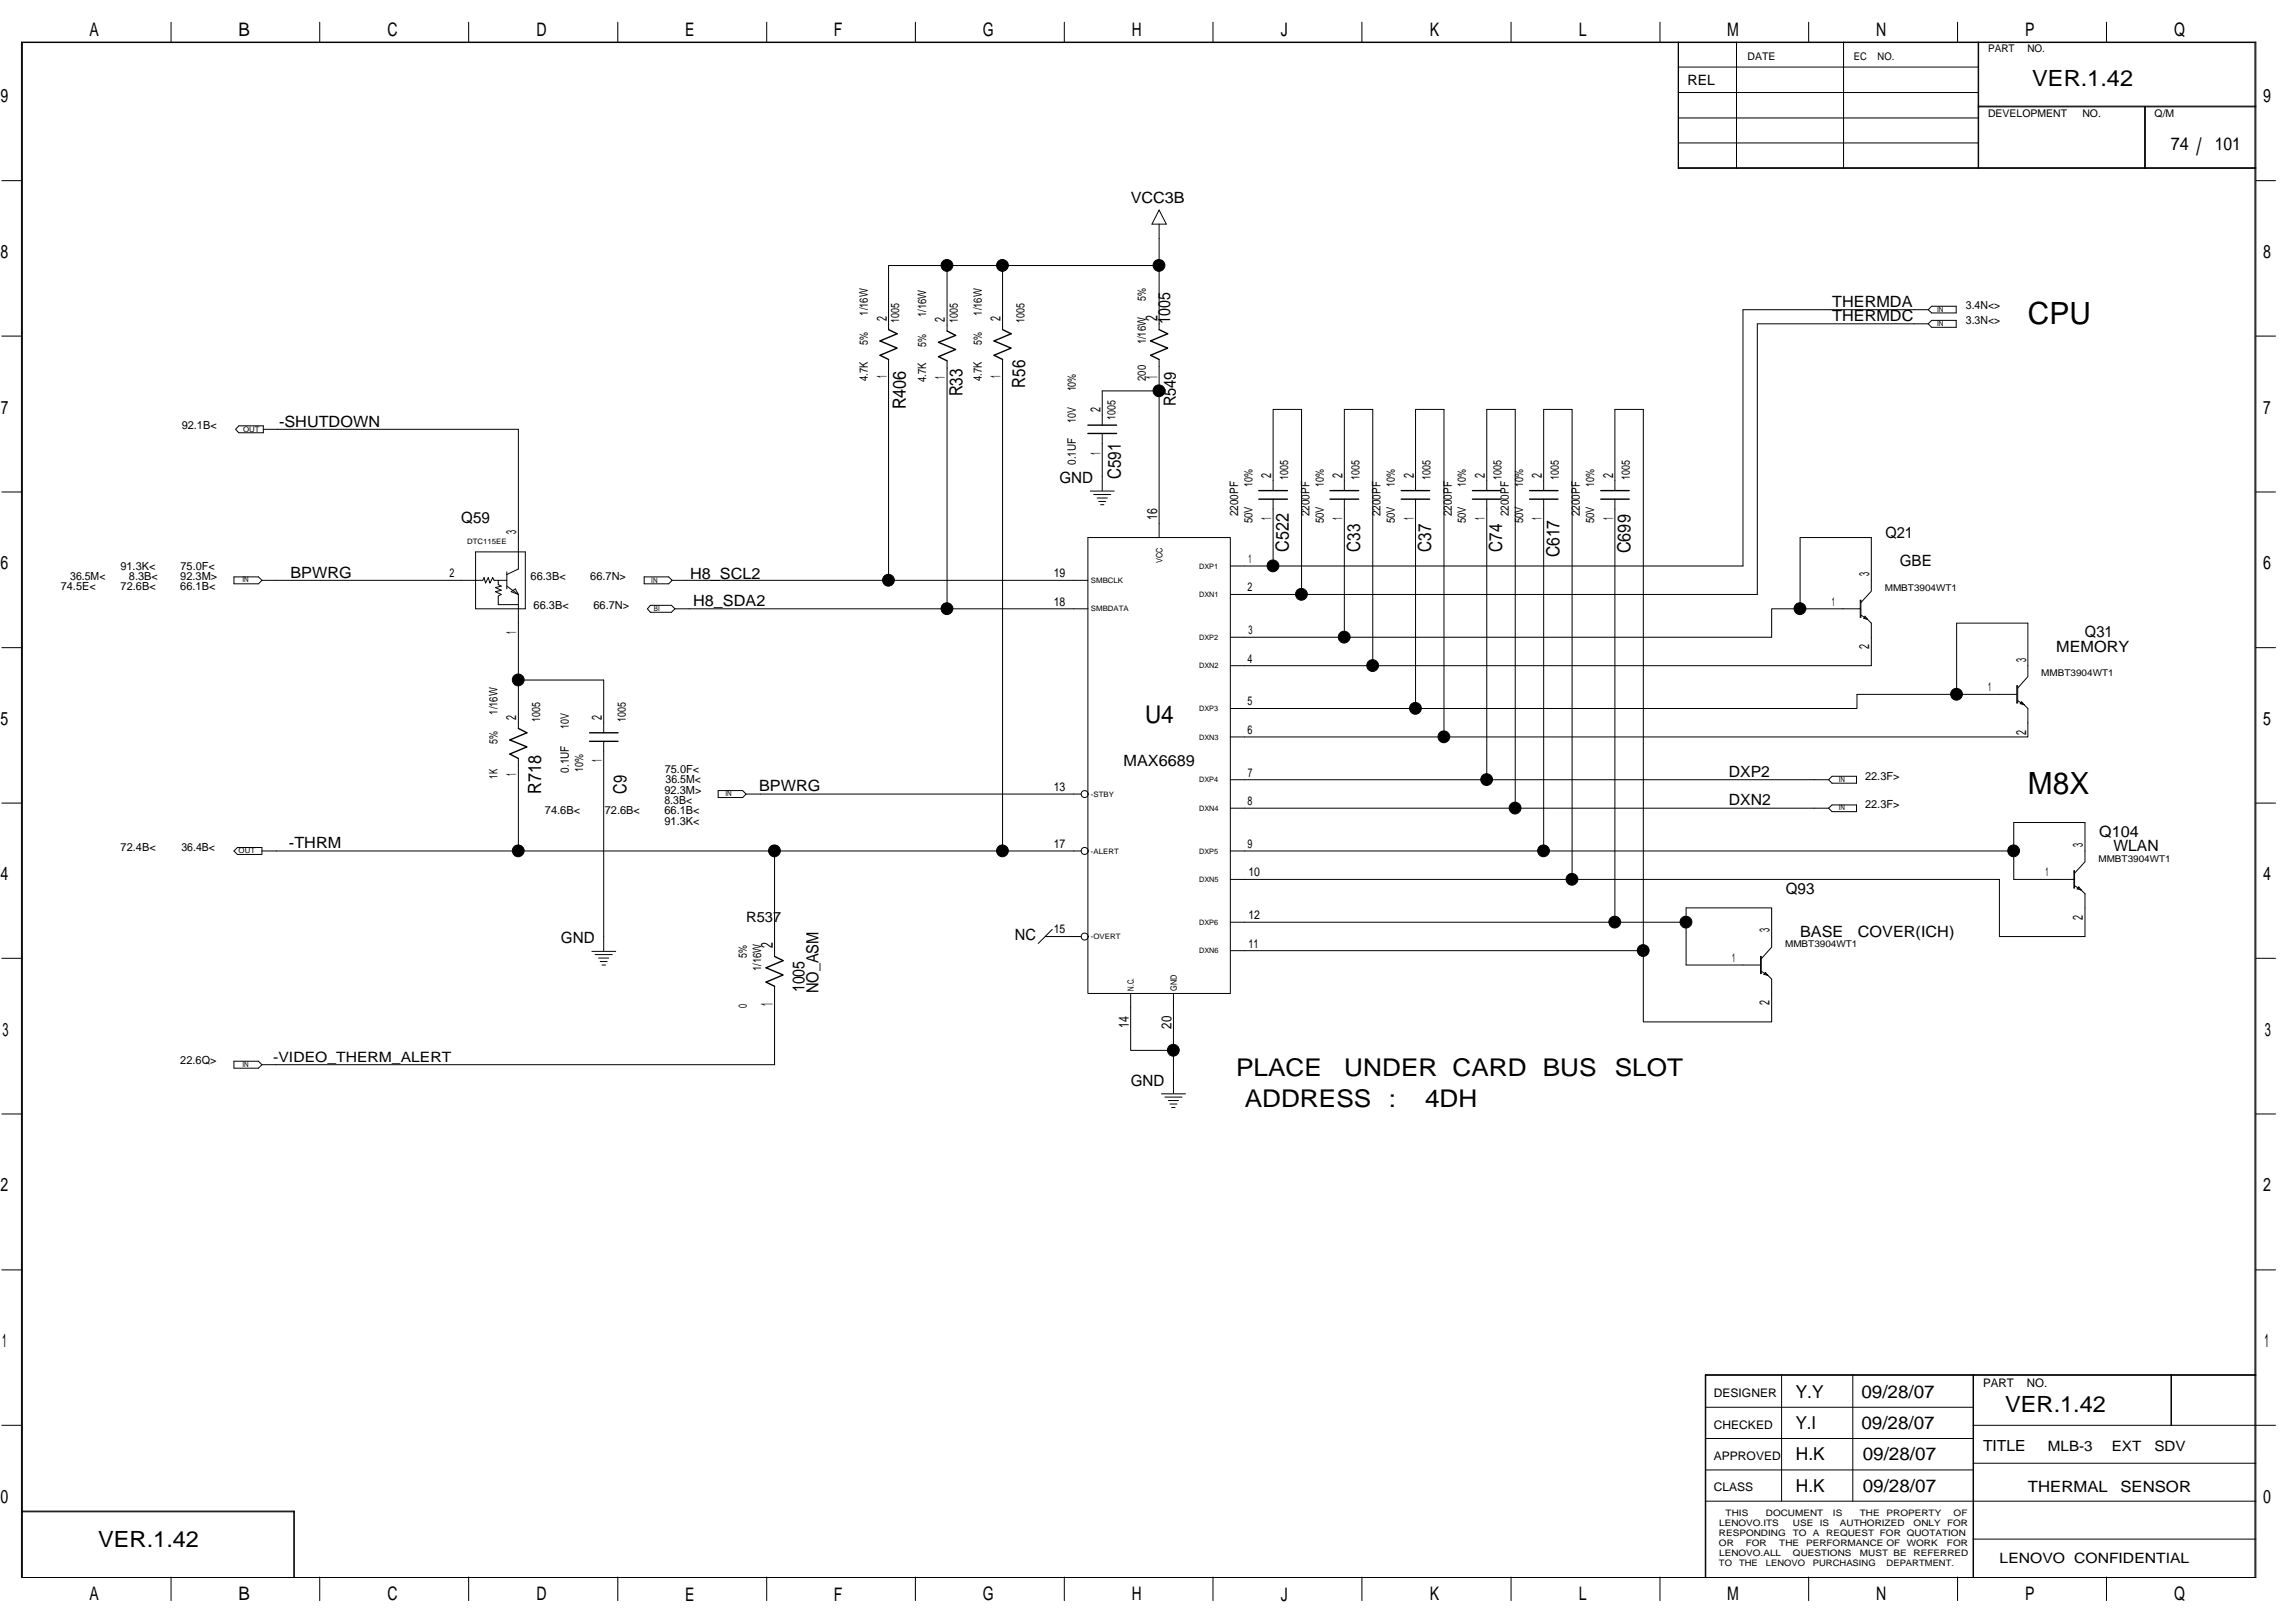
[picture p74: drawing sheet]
<svg xmlns="http://www.w3.org/2000/svg" width="420mm" height="297mm" viewBox="0 0 420 297" stroke-linecap="round" stroke-linejoin="round" font-family="sans-serif">
<defs><g id="words">
<g font-size="5.6">
<text x="371.3" y="59.2">CPU</text>
<text x="371.3" y="145.3">M8X</text>
</g>
<g font-size="4.5">
<text x="209.6" y="132.2">U4</text>
<text x="226.3" y="196.9">PLACE</text>
<text x="246.1" y="196.9">UNDER CARD BUS</text>
<text x="295.6" y="196.9">SLOT</text>
<text x="227.9" y="202.6">ADDRESS</text>
<text x="254.3" y="202.6">:</text>
<text x="260.9" y="202.6">4DH</text>
</g>
<text font-size="4.4" x="402.1" y="28.4">/</text>
<g font-size="4.1">
<text x="372.1" y="15.7">VER.1.42</text>
<text x="367.1" y="258.4">VER.1.42</text>
<text x="18" y="283.2">VER.1.42</text>
</g>
<g font-size="3.4">
<text x="16.4" y="6.6">A</text>
<text x="43.6" y="6.6">B</text>
<text x="70.9" y="6.6">C</text>
<text x="98.2" y="6.6">D</text>
<text x="125.4" y="6.6">E</text>
<text x="152.7" y="6.6">F</text>
<text x="179.9" y="6.6">G</text>
<text x="207.2" y="6.6">H</text>
<text x="234.5" y="6.6">J</text>
<text x="261.8" y="6.6">K</text>
<text x="289" y="6.6">L</text>
<text x="316.2" y="6.6">M</text>
<text x="343.5" y="6.6">N</text>
<text x="370.8" y="6.6">P</text>
<text x="398" y="6.6">Q</text>
<text x=".1" y="18.8">9</text>
<text x="414.3" y="18.8">9</text>
<text x=".1" y="47.2">8</text>
<text x="414.3" y="47.2">8</text>
<text x=".2" y="75.7">7</text>
<text x="414.3" y="75.7">7</text>
<text x=".1" y="104.2">6</text>
<text x="414.3" y="104.2">6</text>
<text x=".1" y="132.7">5</text>
<text x="414.3" y="132.7">5</text>
<text x=".1" y="161.1">4</text>
<text x="414.3" y="161.1">4</text>
<text x=".5" y="189.6">3</text>
<text x="414.6" y="189.6">3</text>
<text x=".1" y="218.1">2</text>
<text x="414.3" y="218.1">2</text>
<text x=".4" y="246.6">1</text>
<text x="414.6" y="246.6">1</text>
<text x=".1" y="275.1">0</text>
<text x="414.3" y="275.1">0</text>
<text x="16.4" y="292.9">A</text>
<text x="43.6" y="292.9">B</text>
<text x="70.9" y="292.9">C</text>
<text x="98.2" y="292.9">D</text>
<text x="125.4" y="292.9">E</text>
<text x="152.7" y="292.9">F</text>
<text x="179.9" y="292.9">G</text>
<text x="207.2" y="292.9">H</text>
<text x="234.5" y="292.9">J</text>
<text x="261.8" y="292.9">K</text>
<text x="289" y="292.9">L</text>
<text x="316.2" y="292.9">M</text>
<text x="343.5" y="292.9">N</text>
<text x="370.8" y="292.9">P</text>
<text x="398" y="292.9">Q</text>
</g>
<g font-size="3.3">
<text x="397.4" y="27.4">74</text>
<text x="405.5" y="27.4">101</text>
<text x="187.7" y="71" transform="rotate(-90 187.7 71)">R56</text>
<text x="165.8" y="74.9" transform="rotate(-90 165.8 74.9)">R406</text>
<text x="176.2" y="72.6" transform="rotate(-90 176.2 72.6)">R33</text>
<text x="205.2" y="87.7" transform="rotate(-90 205.2 87.7)">C591</text>
<text x="236" y="101" transform="rotate(-90 236 101)">C522</text>
<text x="249" y="101" transform="rotate(-90 249 101)">C33</text>
<text x="262" y="101" transform="rotate(-90 262 101)">C37</text>
<text x="275" y="101" transform="rotate(-90 275 101)">C74</text>
<text x="298.5" y="101.3" transform="rotate(-90 298.5 101.3)">C699</text>
<text x="285.5" y="102" transform="rotate(-90 285.5 102)">C617</text>
<text x="99" y="145.3" transform="rotate(-90 99 145.3)">R718</text>
<text x="114.7" y="145.3" transform="rotate(-90 114.7 145.3)">C9</text>
<text x="328.7" y="255.8">Y.Y</text>
<text x="340.8" y="255.8">09/28/07</text>
<text x="328.7" y="261.6">Y.I</text>
<text x="340.8" y="261.6">09/28/07</text>
<text x="328.8" y="267.3">H.K</text>
<text x="341" y="267.3">09/28/07</text>
<text x="328.8" y="273">H.K</text>
<text x="341" y="273">09/28/07</text>
</g>
<g font-size="3.1">
<text x="211.9" y="58.8" transform="rotate(-90 211.9 58.8)">2</text>
<text x="214.2" y="59.3" transform="rotate(-90 214.2 59.3)">1005</text>
<text x="211.9" y="69.4" transform="rotate(-90 211.9 69.4)">1</text>
<text x="215.3" y="74.4" transform="rotate(-90 215.3 74.4)">R549</text>
<text x="141.5" y="173.5" transform="rotate(-90 141.5 173.5)">2</text>
<text x="141.5" y="184.1" transform="rotate(-90 141.5 184.1)">1</text>
<text x="147.3" y="181.6" transform="rotate(-90 147.3 181.6)">1005</text>
<text x="149.8" y="181.8" transform="rotate(-90 149.8 181.8)">NO_ASM</text>
</g>
<g font-size="2.8">
<text x="207" y="37.1">VCC3B</text>
<text x="335.4" y="58.8">THERMDC</text>
<text x="335.4" y="56.1">THERMDA</text>
<text x="51.1" y="78.1">-SHUTDOWN</text>
<text x="194" y="88.5">GND</text>
<text x="84.4" y="95.8">Q59</text>
<text x="345.2" y="98.4">Q21</text>
<text x="53.2" y="105.7">BPWRG</text>
<text x="126.4" y="106">H8_SCL2</text>
<text x="347.8" y="103.6">GBE</text>
<text x="126.9" y="110.9">H8_SDA2</text>
<text x="376.5" y="119.3">MEMORY</text>
<text x="381.7" y="116.6">Q31</text>
<text x="205.7" y="140.1">MAX6689</text>
<text x="316.5" y="142.2">DXP2</text>
<text x="139" y="144.8">BPWRG</text>
<text x="316.5" y="147.4">DXN2</text>
<text x="52.9" y="155.2">-THRM</text>
<text x="384.3" y="153.2">Q104</text>
<text x="386.9" y="155.7">WLAN</text>
<text x="326.9" y="163.6">Q93</text>
<text x="102.7" y="172.7">GND</text>
<text x="185.8" y="172">NC</text>
<text x="329.6" y="171.4">BASE</text>
<text x="340.1" y="171.4">COVER(ICH)</text>
<text x="207" y="198.8">GND</text>
<text x="363" y="265.6">TITLE</text>
<text x="371.3" y="273.1">THERMAL</text>
<text x="388.2" y="273.1">SENSOR</text>
</g>
<g font-size="2.6">
<text x="308.9" y="15.5">REL</text>
<text x="162.3" y="58.8" transform="rotate(-90 162.3 58.8)">2</text>
<text x="173" y="59" transform="rotate(-90 173 59)">2</text>
<text x="183.2" y="58.8" transform="rotate(-90 183.2 58.8)">2</text>
<text x="162.3" y="69.1" transform="rotate(-90 162.3 69.1)">1</text>
<text x="173" y="69.4" transform="rotate(-90 173 69.4)">1</text>
<text x="183.2" y="69.1" transform="rotate(-90 183.2 69.1)">1</text>
<text x="201.5" y="75.4" transform="rotate(-90 201.5 75.4)">2</text>
<text x="201.5" y="83.2" transform="rotate(-90 201.5 83.2)">1</text>
<text x="232.7" y="87.4" transform="rotate(-90 232.7 87.4)">2</text>
<text x="245.8" y="87.4" transform="rotate(-90 245.8 87.4)">2</text>
<text x="258.8" y="87.4" transform="rotate(-90 258.8 87.4)">2</text>
<text x="271.9" y="87.4" transform="rotate(-90 271.9 87.4)">2</text>
<text x="282.3" y="87.4" transform="rotate(-90 282.3 87.4)">2</text>
<text x="295.3" y="87.4" transform="rotate(-90 295.3 87.4)">2</text>
<text x="211.9" y="95.1" transform="rotate(-90 211.9 95.1)">16</text>
<text x="232.7" y="95.2" transform="rotate(-90 232.7 95.2)">1</text>
<text x="245.8" y="95.2" transform="rotate(-90 245.8 95.2)">1</text>
<text x="258.8" y="95.2" transform="rotate(-90 258.8 95.2)">1</text>
<text x="271.9" y="95.2" transform="rotate(-90 271.9 95.2)">1</text>
<text x="282.3" y="95.2" transform="rotate(-90 282.3 95.2)">1</text>
<text x="295.3" y="95.2" transform="rotate(-90 295.3 95.2)">1</text>
<text x="94.5" y="97.7" transform="rotate(-90 94.5 97.7)">3</text>
<text x="342.2" y="105.5" transform="rotate(-90 342.2 105.5)">3</text>
<text x="94.5" y="116" transform="rotate(-90 94.5 116)">1</text>
<text x="342.2" y="118.8" transform="rotate(-90 342.2 118.8)">2</text>
<text x="370.9" y="121.1" transform="rotate(-90 370.9 121.1)">3</text>
<text x="94.5" y="131.7" transform="rotate(-90 94.5 131.7)">2</text>
<text x="110.2" y="131.7" transform="rotate(-90 110.2 131.7)">2</text>
<text x="370.9" y="134.5" transform="rotate(-90 370.9 134.5)">2</text>
<text x="94.5" y="142.1" transform="rotate(-90 94.5 142.1)">1</text>
<text x="110.2" y="139.5" transform="rotate(-90 110.2 139.5)">1</text>
<text x="381.3" y="155" transform="rotate(-90 381.3 155)">3</text>
<text x="136.6" y="168.8">R537</text>
<text x="324" y="170.6" transform="rotate(-90 324 170.6)">3</text>
<text x="381.3" y="168.4" transform="rotate(-90 381.3 168.4)">2</text>
<text x="324" y="184" transform="rotate(-90 324 184)">2</text>
<text x="206.7" y="188.1" transform="rotate(-90 206.7 188.1)">14</text>
<text x="214.5" y="188.3" transform="rotate(-90 214.5 188.3)">20</text>
<text x="50" y="194.4">-VIDEO_THERM_ALERT</text>
<text x="374.9" y="265.5">MLB-3</text>
<text x="386.6" y="265.5">EXT</text>
<text x="394.4" y="265.5">SDV</text>
<text x="366.1" y="286.1">LENOVO CONFIDENTIAL</text>
</g>
<g font-size="2.2">
<text x="82.3" y="105.7">2</text>
<text x="192.9" y="105.7">19</text>
<text x="228.5" y="103">1</text>
<text x="192.9" y="110.9">18</text>
<text x="228.4" y="108.2">2</text>
<text x="335.4" y="110.9">1</text>
<text x="228.6" y="116.1">3</text>
<text x="228.4" y="121.3">4</text>
<text x="228.4" y="129.1">5</text>
<text x="364" y="126.5">1</text>
<text x="228.4" y="134.3">6</text>
<text x="228.4" y="142.2">7</text>
<text x="192.9" y="144.7">13</text>
<text x="228.4" y="147.4">8</text>
<text x="192.9" y="155.2">17</text>
<text x="228.4" y="155.2">9</text>
<text x="228.5" y="160.4">10</text>
<text x="374.5" y="160.4">1</text>
<text x="192.9" y="170.8">15</text>
<text x="228.5" y="173.4">11</text>
<text x="228.5" y="168.2">12</text>
<text x="317.1" y="176.1">1</text>
<text x="313.8" y="255.7">DESIGNER</text>
<text x="363" y="253.8">PART</text>
<text x="371.1" y="253.8">NO.</text>
<text x="313.8" y="261.5">CHECKED</text>
<text x="313.8" y="267.2">APPROVED</text>
<text x="313.8" y="272.9">CLASS</text>
</g>
<g font-size="2.1">
<text x="158.9" y="57.8" transform="rotate(-90 158.9 57.8)">1/16W</text>
<text x="164.6" y="59.1" transform="rotate(-90 164.6 59.1)">1005</text>
<text x="169.6" y="58.1" transform="rotate(-90 169.6 58.1)">1/16W</text>
<text x="175.3" y="59.1" transform="rotate(-90 175.3 59.1)">1005</text>
<text x="179.7" y="57.8" transform="rotate(-90 179.7 57.8)">1/16W</text>
<text x="187.6" y="59.1" transform="rotate(-90 187.6 59.1)">1005</text>
<text x="209.8" y="55.1" transform="rotate(-90 209.8 55.1)">5%</text>
<text x="158.9" y="63.2" transform="rotate(-90 158.9 63.2)">5%</text>
<text x="169.6" y="63.5" transform="rotate(-90 169.6 63.5)">5%</text>
<text x="179.7" y="63.2" transform="rotate(-90 179.7 63.2)">5%</text>
<text x="209.8" y="63" transform="rotate(-90 209.8 63)">1/16W</text>
<text x="158.9" y="69.7" transform="rotate(-90 158.9 69.7)">4.7K</text>
<text x="169.6" y="70" transform="rotate(-90 169.6 70)">4.7K</text>
<text x="179.7" y="69.7" transform="rotate(-90 179.7 69.7)">4.7K</text>
<text x="197" y="71.6" transform="rotate(-90 197 71.6)">10%</text>
<text x="209.8" y="69.7" transform="rotate(-90 209.8 69.7)">200</text>
<text x="197" y="77.3" transform="rotate(-90 197 77.3)">10V</text>
<text x="204.2" y="76.8" transform="rotate(-90 204.2 76.8)">1005</text>
<text x="197" y="85.1" transform="rotate(-90 197 85.1)">0.1UF</text>
<text x="229.3" y="89.1" transform="rotate(-90 229.3 89.1)">10%</text>
<text x="235.8" y="87.8" transform="rotate(-90 235.8 87.8)">1005</text>
<text x="242.3" y="89.1" transform="rotate(-90 242.3 89.1)">10%</text>
<text x="248.9" y="87.8" transform="rotate(-90 248.9 87.8)">1005</text>
<text x="255.4" y="89.1" transform="rotate(-90 255.4 89.1)">10%</text>
<text x="261.9" y="87.8" transform="rotate(-90 261.9 87.8)">1005</text>
<text x="268.4" y="89.1" transform="rotate(-90 268.4 89.1)">10%</text>
<text x="274.9" y="87.8" transform="rotate(-90 274.9 87.8)">1005</text>
<text x="278.8" y="89.1" transform="rotate(-90 278.8 89.1)">10%</text>
<text x="285.4" y="87.8" transform="rotate(-90 285.4 87.8)">1005</text>
<text x="291.9" y="89.1" transform="rotate(-90 291.9 89.1)">10%</text>
<text x="298.4" y="87.8" transform="rotate(-90 298.4 87.8)">1005</text>
<text x="226.7" y="94.5" transform="rotate(-90 226.7 94.5)">2200PF</text>
<text x="229.3" y="95.8" transform="rotate(-90 229.3 95.8)">50V</text>
<text x="239.7" y="94.5" transform="rotate(-90 239.7 94.5)">2200PF</text>
<text x="242.3" y="95.8" transform="rotate(-90 242.3 95.8)">50V</text>
<text x="252.8" y="94.5" transform="rotate(-90 252.8 94.5)">2200PF</text>
<text x="255.4" y="95.8" transform="rotate(-90 255.4 95.8)">50V</text>
<text x="265.8" y="94.5" transform="rotate(-90 265.8 94.5)">2200PF</text>
<text x="268.4" y="95.8" transform="rotate(-90 268.4 95.8)">50V</text>
<text x="276.2" y="94.5" transform="rotate(-90 276.2 94.5)">2200PF</text>
<text x="278.8" y="95.8" transform="rotate(-90 278.8 95.8)">50V</text>
<text x="289.3" y="94.5" transform="rotate(-90 289.3 94.5)">2200PF</text>
<text x="291.9" y="95.8" transform="rotate(-90 291.9 95.8)">50V</text>
<text x="91.1" y="130.8" transform="rotate(-90 91.1 130.8)">1/16W</text>
<text x="91.1" y="136.2" transform="rotate(-90 91.1 136.2)">5%</text>
<text x="98.9" y="132.1" transform="rotate(-90 98.9 132.1)">1005</text>
<text x="104.1" y="133.4" transform="rotate(-90 104.1 133.4)">10V</text>
<text x="114.6" y="132.1" transform="rotate(-90 114.6 132.1)">1005</text>
<text x="91.1" y="142.5" transform="rotate(-90 91.1 142.5)">1K</text>
<text x="104.1" y="141.4" transform="rotate(-90 104.1 141.4)">0.1UF</text>
<text x="106.8" y="141.2" transform="rotate(-90 106.8 141.2)">10%</text>
<text x="136.7" y="175.3" transform="rotate(-90 136.7 175.3)">5%</text>
<text x="139.4" y="177.8" transform="rotate(-90 139.4 177.8)">1/16W</text>
<text x="136.7" y="184.4" transform="rotate(-90 136.7 184.4)">0</text>
</g>
<g font-size="2">
<text x="359.9" y="56.6">3.4N&lt;&gt;</text>
<text x="359.9" y="59.2">3.3N&lt;&gt;</text>
<text x="33.3" y="78.5">92.1B&lt;</text>
<text x="12.9" y="106.2">36.5M&lt;</text>
<text x="22" y="104.3">91.3K&lt;</text>
<text x="23.6" y="106.2">8.3B&lt;</text>
<text x="33" y="106.2">92.3M&gt;</text>
<text x="33.1" y="104.3">75.0F&lt;</text>
<text x="97.1" y="106.2">66.3B&lt;</text>
<text x="108.1" y="106.2">66.7N&gt;</text>
<text x="11.1" y="108">74.5E&lt;</text>
<text x="22.1" y="108">72.6B&lt;</text>
<text x="33" y="108">66.1B&lt;</text>
<text x="97.7" y="111.4">66.3B&lt;</text>
<text x="108.7" y="111.4">66.7N&gt;</text>
<text x="121.7" y="141.5">75.0F&lt;</text>
<text x="121.9" y="143.4">36.5M&lt;</text>
<text x="341.4" y="142.7">22.3F&gt;</text>
<text x="99.8" y="149">74.6B&lt;</text>
<text x="110.7" y="149">72.6B&lt;</text>
<text x="121.7" y="145.3">92.3M&gt;</text>
<text x="121.7" y="147.2">8.3B&lt;</text>
<text x="121.7" y="149">66.1B&lt;</text>
<text x="341.5" y="147.9">22.3F&gt;</text>
<text x="22.1" y="155.7">72.4B&lt;</text>
<text x="33.2" y="155.7">36.4B&lt;</text>
<text x="121.7" y="150.9">91.3K&lt;</text>
<text x="33" y="194.8">22.6Q&gt;</text>
</g>
<g font-size="1.9">
<text x="319.9" y="11">DATE</text>
<text x="339.4" y="11">EC</text>
<text x="343.7" y="11">NO.</text>
<text x="364" y="9.5">PART</text>
<text x="371.2" y="9.5">NO.</text>
<text x="364" y="21.3">DEVELOPMENT</text>
<text x="381.2" y="21.3">NO.</text>
<text x="394.5" y="21.3">Q/M</text>
</g>
<g font-size="1.7">
<text x="345" y="108.2">MMBT3904WT1</text>
<text x="373.7" y="123.8">MMBT3904WT1</text>
<text x="384.2" y="157.7">MMBT3904WT1</text>
<text x="326.8" y="173.3">MMBT3904WT1</text>
</g>
<g font-size="1.6">
<text x="212.8" y="103.1" transform="rotate(-90 212.8 103.1)">VCC</text>
<text x="207.6" y="181.3" transform="rotate(-90 207.6 181.3)">N.C.</text>
<text x="215.4" y="181.3" transform="rotate(-90 215.4 181.3)">GND</text>
<text x="314.7" y="281.2">RESPONDING</text>
<text x="314.7" y="279.3">LENOVO.ITS</text>
<text x="315.9" y="277.5">THIS</text>
<text x="323.3" y="277.5">DOCUMENT</text>
<text x="328.2" y="281.2">TO</text>
<text x="328.2" y="279.3">USE</text>
<text x="331.9" y="281.2">A</text>
<text x="333.2" y="279.3">IS</text>
<text x="334.3" y="281.2">REQUEST FOR QUOTATION</text>
<text x="335.6" y="277.5">IS</text>
<text x="336.8" y="279.3">AUTHORIZED</text>
<text x="340.5" y="277.5">THE</text>
<text x="345.4" y="277.5">PROPERTY</text>
<text x="350.3" y="279.3">ONLY</text>
<text x="356.5" y="279.3">FOR</text>
<text x="357.7" y="277.5">OF</text>
<text x="314.7" y="286.7">TO</text>
<text x="314.7" y="283">OR</text>
<text x="314.7" y="284.9">LENOVO.ALL</text>
<text x="318.4" y="286.7">THE</text>
<text x="319.6" y="283">FOR</text>
<text x="323.3" y="286.7">LENOVO</text>
<text x="325.7" y="283">THE</text>
<text x="328.2" y="284.9">QUESTIONS</text>
<text x="330.7" y="283">PERFORMANCE OF</text>
<text x="331.9" y="286.7">PURCHASING</text>
<text x="340.5" y="284.9">MUST BE</text>
<text x="345.4" y="286.7">DEPARTMENT.</text>
<text x="349.1" y="283">WORK</text>
<text x="350.3" y="284.9">REFERRED</text>
<text x="356.4" y="283">FOR</text>
</g>
<g font-size="1.4">
<text x="354.7" y="57.1">IN</text>
<text x="354.7" y="59.6">IN</text>
<text x="44.5" y="79">OUT</text>
<text x="85.5" y="99.7">DTC115EE</text>
<text x="44.4" y="106.6">IN</text>
<text x="119.2" y="106.6">IN</text>
<text x="199.7" y="106.7">SMBCLK</text>
<text x="219.5" y="104.1">DXP1</text>
<text x="119.7" y="111.8">BI</text>
<text x="199.7" y="111.9">SMBDATA</text>
<text x="219.5" y="109.3">DXN1</text>
<text x="219.5" y="117.1">DXP2</text>
<text x="219.5" y="122.3">DXN2</text>
<text x="219.5" y="130.2">DXP3</text>
<text x="219.5" y="135.4">DXN3</text>
<text x="219.5" y="143.2">DXP4</text>
<text x="336.6" y="143.1">IN</text>
<text x="132.8" y="145.8">IN</text>
<text x="199.7" y="145.8">-STBY</text>
<text x="219.5" y="148.4">DXN4</text>
<text x="336.6" y="148.3">IN</text>
<text x="43.7" y="156.2">OUT</text>
<text x="199.7" y="156.2">-ALERT</text>
<text x="219.5" y="156.2">DXP5</text>
<text x="219.5" y="161.5">DXN5</text>
<text x="199.7" y="171.9">-OVERT</text>
<text x="219.5" y="169.2">DXP6</text>
<text x="219.5" y="174.5">DXN6</text>
<text x="44.4" y="195.2">IN</text>
</g>
</g></defs>
<g fill="none" stroke="#000" stroke-width=".25">
<path d="M162.7 60.3l1.5 .8-3.1 1.3 3.1 1.3-3.1 1.3 1.6 .8M173.4 60.6l1.6 .8-3.2 1.3 3.2 1.3-3.2 1.3 1.6 .7M183.5 60.3l1.6 .8-3.1 1.3 3.1 1.3-3.1 1.3 1.5 .8M199.2 77.8h5.2M199.2 79.3h5.2M212.2 60.3l1.6 .8-3.2 1.3 3.2 1.3-3.2 1.3 1.6 .8M230.5 89.8h5.2M230.5 91.4h5.2M243.5 89.8h5.2M243.5 91.4h5.2M256.5 89.8h5.2M256.5 91.4h5.2"/>
<path d="M269.6 89.8h5.2M269.6 91.4h5.2M280 89.8h5.2M280 91.4h5.2M293.1 89.8h5.2M293.1 91.4h5.2M94.9 133.3l1.6 .8-3.2 1.3 3.2 1.3-3.2 1.3 1.6 .8M107.9 134.1h5.2M107.9 135.7h5.2M141.8 175l1.6 .8-3.2 1.3 3.2 1.3-3.2 1.3 1.6 .8"/>
</g>
<g fill="none" stroke="#000" stroke-width=".18">
<path d="M3.9 7.7h409.1v281h-409.1zM31.3 4.1v3.6M58.5 4.1v3.6M85.8 4.1v3.6M113.1 4.1v3.6M140.4 4.1v3.6M167.6 4.1v3.6M194.8 4.1v3.6M222.1 4.1v3.6M249.3 4.1v3.6M276.6 4.1v3.6M303.9 4.1v3.6"/>
<path d="M307.2 7.7v23.1h105.8M307.2 12.3h55M307.2 16.9h55M307.3 7.7v23.1M317.9 7.7v23.1M331.1 4.1v3.6M337.5 7.7v23.1M358.4 4.1v3.6M362.2 7.7v23.1M362.2 19.4h50.8M362.2 19.6h50.8M385.6 4.1v3.6"/>
<path d="M392.6 19.6v11.2M392.8 19.6v11.2M.3 33.1h3.6M212.2 38.4l1.3 2.6h-2.6zM307.2 30.7h105.8M307.2 21.6h55M307.3 26.2h54.9M413 33.1h3.6M173.4 48.6h-10.7v11.7M183.5 48.6h-10.1v12M212.2 48.6h-28.7v11.7M212.2 41v19.3"/>
<path d="M353 59.3h-31.3v49.5h-96.5M353 56.7h-33.9v46.9h-93.9M353.6 58.6h4.5v1.3h-4.5l-.6-.6zM353.6 56h4.5v1.3h-4.5l-.6-.6zM.3 61.5h3.6M43.7 77.9h4.5v1.3h-4.5l-.6-.6zM48.2 78.6h46.7v25.5l-2.1 1.1M162.7 65.8v40.4M173.4 66v45.4M183.5 65.8v89.9M201.8 79.3v10.5M212.2 65.8v32.6"/>
<path d="M212.2 71.5h-10.4v6.3M413 61.5h3.6M.3 90h3.6M199.2 98.4h26v83.4h-26zM199.6 89.9h4.4M200.2 90.5h3.2M200.9 91.1h1.8M201.2 91.8h1.2M201.5 92.4h.6M233.1 89.8v-14.9h5.2v33.9M233.1 91.4v12.2M246.1 89.8v-14.9h5.2v46.9"/>
<path d="M246.1 91.4v25.2M259.2 89.8v-14.9h5.2v60M259.2 91.4v38.3M272.2 91.4v51.3h62.6M272.2 89.8v-14.9h5.2v73M282.6 91.4v64.3h86.1v-5.2h13v7.2l-1.9 2.1M282.6 89.8v-14.9h5.2v86.1M295.6 91.4v77.4h13.1v-2.6h15.6v7.2l-1.9 2.1M295.6 89.8v-14.9h5.3v99.1M413 90h3.6M.3 118.5h3.6M42.8 105.6h4.5l.7 .6-.7 .6h-4.5z"/>
<path d="M48 106.2h40.4l.2-.5 .3 1 .5-1 .3 1 .5-1 .3 .5h2.3M87.1 101h9.1v10.4h-9.1zM91.2 106.2v.8l.6 .3-1.1 .2 1.1 .5-1.1 .3 1.1 .5-.6 .3v1.6h3.7M92.8 104.6v3.2M92.8 107.3l2.1 1.5M93.6 108.3l.7-.5 .6 1zM94.9 108.8v15.7h15.6v9.6M117.9 105.6h4.5l.7 .6-.7 .6h-4.5zM119.1 110.8h3.8l.7 .6-.7 .7h-3.8l-.6-.7zM123.1 106.2h76.1M123.6 111.4h75.6M340.6 111.4h-16.3v5.2h-99.1"/>
<path d="M340.6 109.9h.1v3.1h-.1zM340.7 110.3l1.9-2.1v-9.8h-13v13M340.7 112.6l1.2 .8 .7 .6v7.8h-117.4M341.4 112.8l.5 .6-.7-.2zM413 118.5h3.6M94.9 124.5v8.8M94.9 138.8v16.9M110.5 135.7v38.3M369.2 127.1h-29.2v2.6h-114.8M369.2 125.5h.2v3.2h-.2zM369.4 125.9l1.9-2.1v-9.8h-13.1v13.1M369.4 128.2l1.2 .8 .7 .7v5.2h-146.1"/>
<path d="M370.1 128.4l.5 .6-.7-.2 .2-.1zM.3 147h3.6M43.5 155.1h4.5v1.3h-4.5l-.7-.7zM48 155.7h149.9M131.5 144.7h4.5l.6 .6-.6 .7h-4.5zM136.6 145.3h61.3M141.8 155.7v19.3M272.2 142.7h-47M282.6 155.7h-57.4M334.8 142.7l.6-.6h4.5v1.2h-4.5zM334.8 147.9l.6-.6h4.5v1.2h-4.5zM334.8 147.9h-109.6"/>
<path d="M368.7 155.7v5.3h11M379.7 159.4h.1v3.1h-.1zM413 147h3.6M.3 175.4h3.6M108.4 174.1h4.3M109 174.7h3.1M109.6 175.3h1.9M109.9 176h1.3M110.2 176.6h.7M191.4 171.4h6.5M192.6 170.1l-2.5 2.6M225.2 161h140.8v10.4h15.7v-7.8l-.7-.7-1.2-.8"/>
<path d="M295.6 168.8h-70.4M300.9 174v13h23.4v-7.8l-.6-.7-1.3-.7M300.9 174h-75.7M308.7 168.8v7.8h13.6M322.3 175h.1v3.2h-.1zM323.2 178l.5 .5-.8-.2zM380.6 162.3l.4 .6-.7-.2zM413 175.4h3.6M42.8 194.2h4.5l.7 .7-.7 .6h-4.5zM141.8 180.5v14.4h-93.8M207 181.8v10.4h7.8v7.9M214.8 181.8v10.4"/>
<path d="M.3 203.9h3.6M212.6 200.2h4.4M213.3 200.8h3.1M213.9 201.4h1.9M214.2 202.1h1.3M214.5 202.7h.6M413 203.9h3.6M.3 232.4h3.6M413 232.4h3.6M312.2 251.7h100.8M312.2 257.6h49M312.3 251.6v37"/>
<path d="M326.2 251.6v23.1M339.2 251.6v23.1M361.2 251.6v37M361.3 251.6v37M397.5 251.6v9.3M413 251.6h-100.8v37M.3 260.9h3.6M3.9 276.6h50v12M3.9 276.7h50M53.8 276.6v12M312.2 274.7h100.8M312.2 263.3h49"/>
<path d="M312.2 269h49M361.2 267.8h51.8M361.2 260.9h55.4M4.1 288.6v-280.8h408.7v280.8M31.3 288.6v4.3M58.5 288.6v4.3M85.8 288.6v4.3M113.1 288.6v4.3M140.4 288.6v4.3M167.6 288.6v4.3M194.8 288.6v4.3M222.1 288.6v4.3"/>
<path d="M249.3 288.6v4.3M276.6 288.6v4.3M303.9 288.6v4.3M331.1 288.6v4.3M358.4 288.6v4.3M361.2 281.7h51.8M385.6 288.6v4.3"/>
<circle cx="198.6" cy="155.7" r=".64"/>
<circle cx="198.6" cy="145.3" r=".64"/>
<circle cx="198.6" cy="171.4" r=".64"/>
</g>
<g fill="#000" stroke="#000" stroke-width=".18">
<circle cx="173.4" cy="48.6" r="1.08"/>
<circle cx="183.5" cy="48.6" r="1.08"/>
<circle cx="212.2" cy="48.6" r="1.08"/>
<circle cx="212.2" cy="71.5" r="1.08"/>
<circle cx="162.7" cy="106.2" r="1.08"/>
<circle cx="173.4" cy="111.4" r="1.08"/>
<circle cx="233.1" cy="103.6" r="1.08"/>
<circle cx="238.3" cy="108.8" r="1.08"/>
<circle cx="246.1" cy="116.6" r="1.08"/>
<circle cx="329.5" cy="111.4" r="1.08"/>
<circle cx="94.9" cy="124.4" r="1.08"/>
<circle cx="251.3" cy="121.8" r="1.08"/>
<circle cx="259.1" cy="129.6" r="1.08"/>
<circle cx="264.3" cy="134.8" r="1.08"/>
<circle cx="358.2" cy="127.1" r="1.08"/>
<circle cx="94.9" cy="155.7" r="1.08"/>
<circle cx="141.8" cy="155.7" r="1.08"/>
<circle cx="183.5" cy="155.7" r="1.08"/>
<circle cx="272.2" cy="142.7" r="1.08"/>
<circle cx="277.4" cy="147.9" r="1.08"/>
<circle cx="282.6" cy="155.7" r="1.08"/>
<circle cx="368.6" cy="155.7" r="1.08"/>
<circle cx="287.8" cy="160.9" r="1.08"/>
<circle cx="295.6" cy="168.8" r="1.08"/>
<circle cx="300.8" cy="174" r="1.08"/>
<circle cx="308.7" cy="168.8" r="1.08"/>
<circle cx="214.8" cy="192.2" r="1.08"/>
</g>
<use href="#words"/>
</svg>
